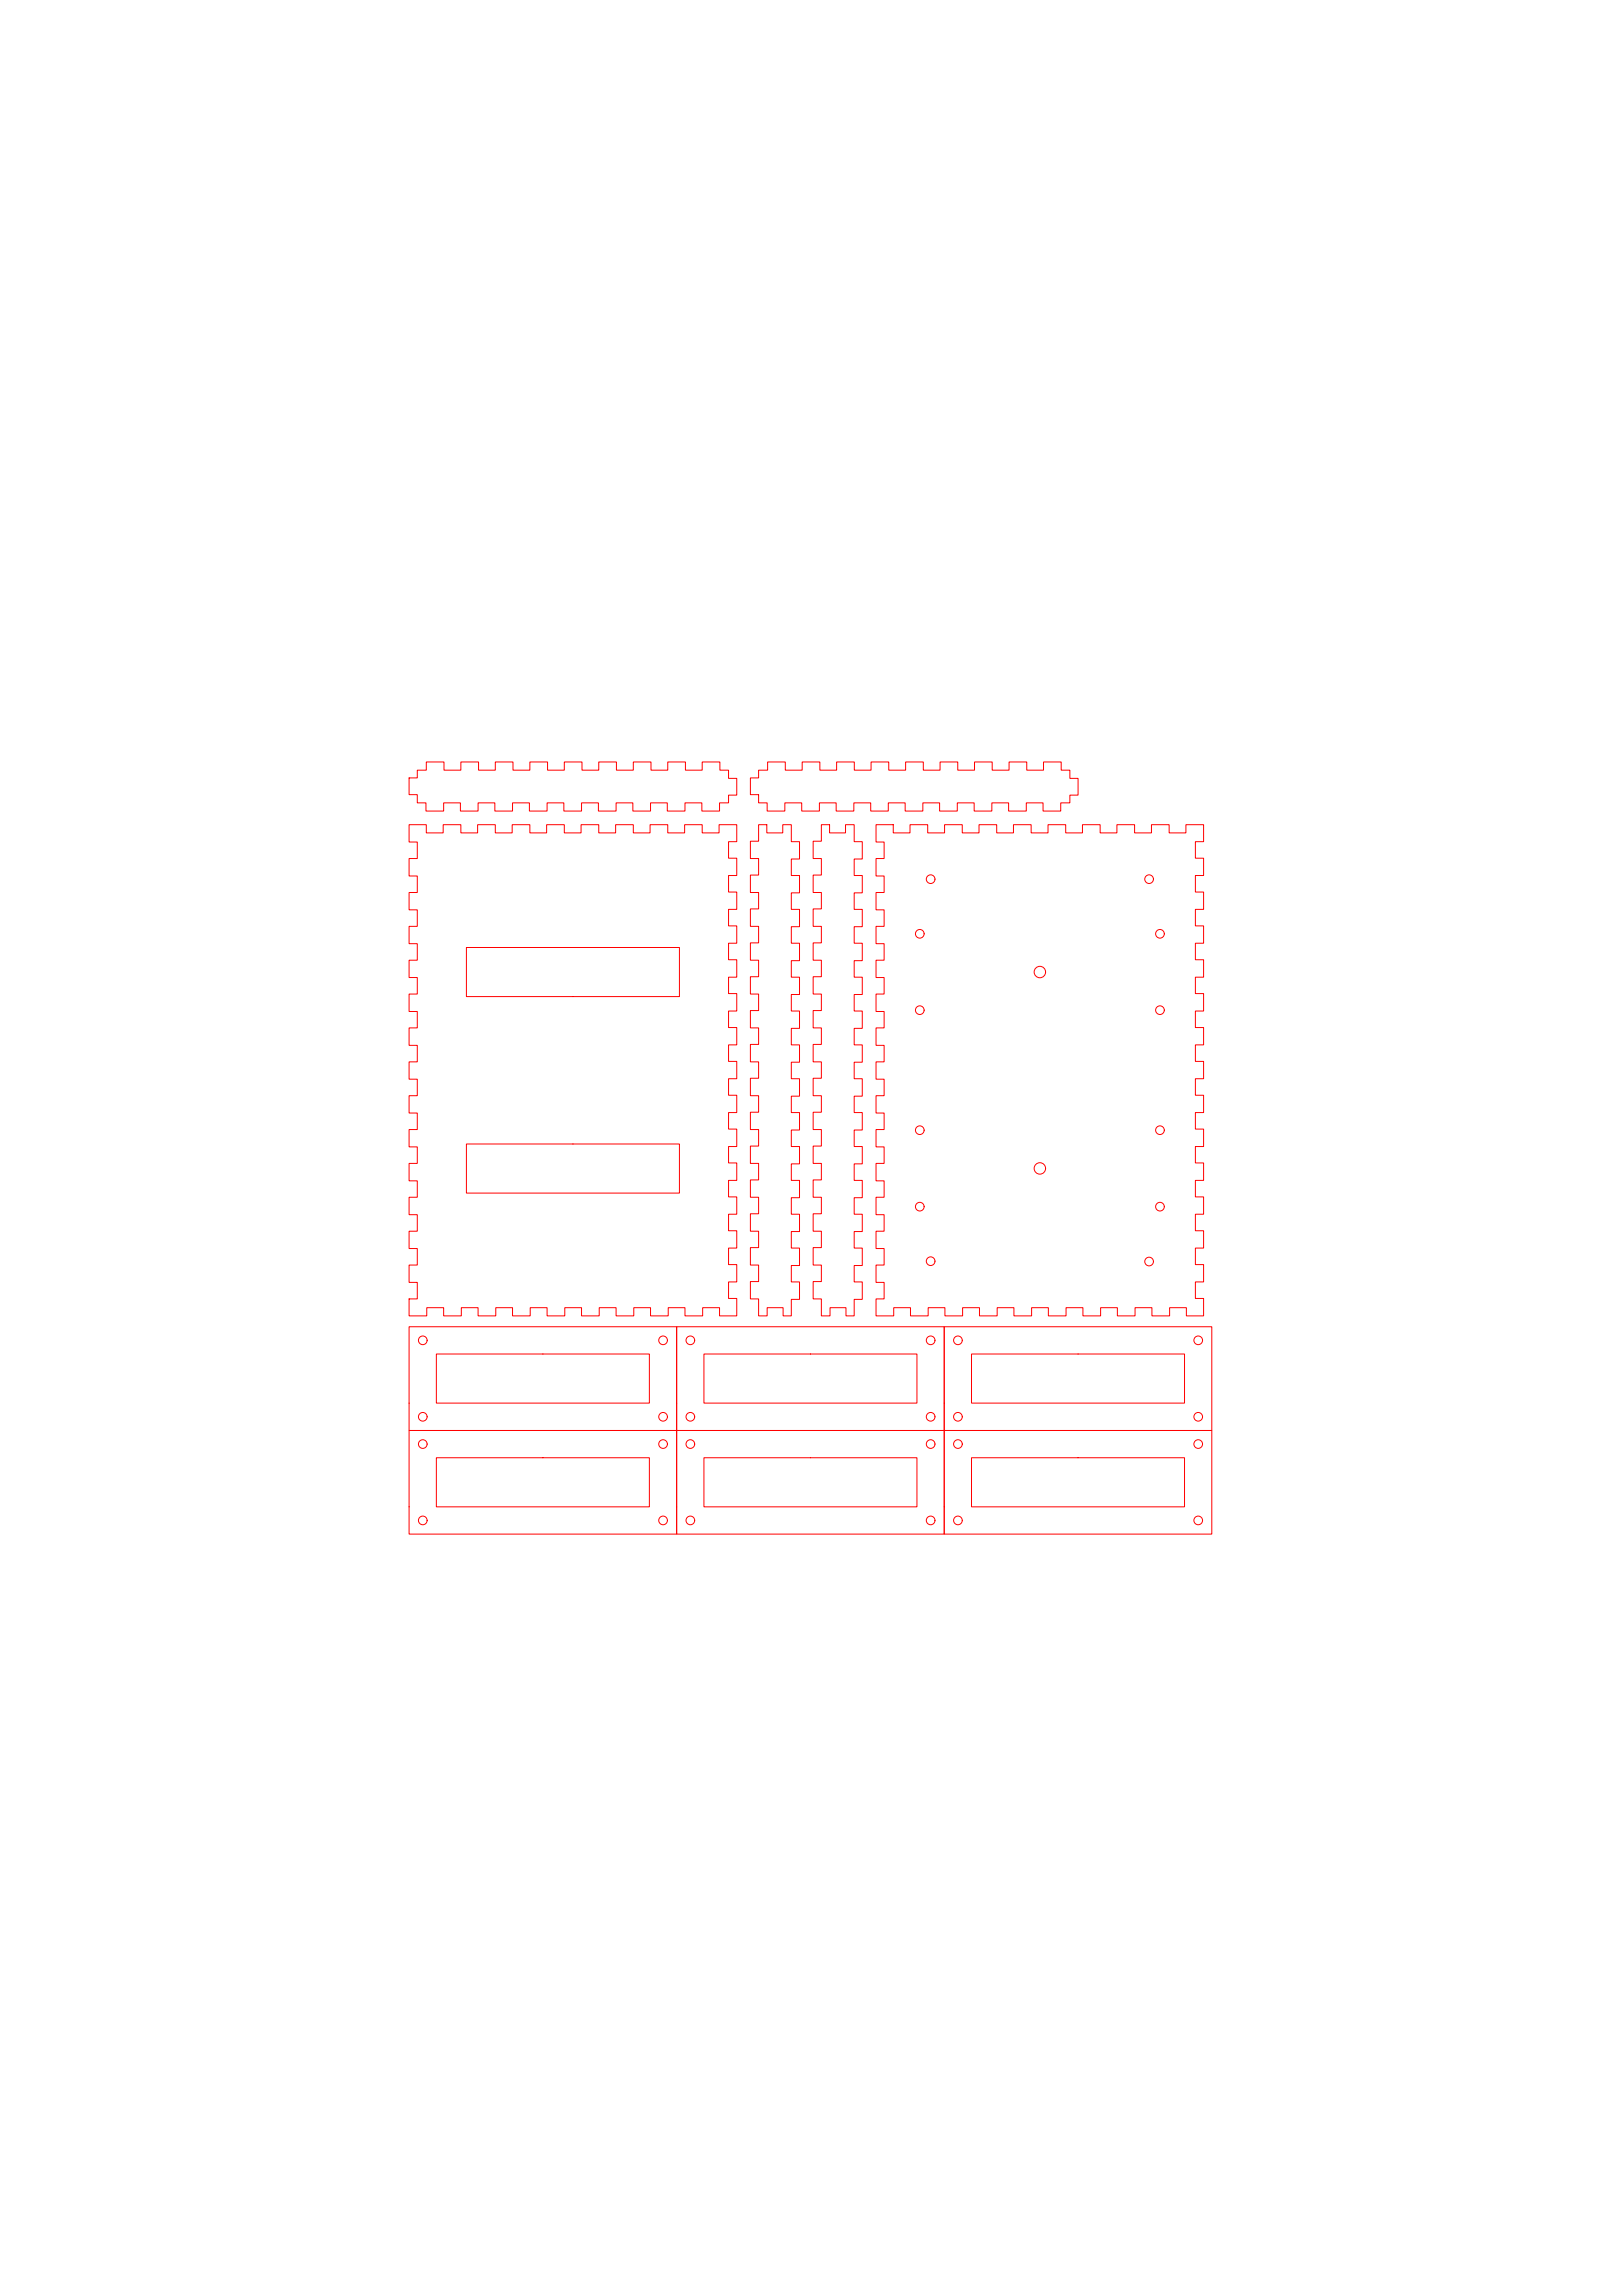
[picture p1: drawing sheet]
<svg xmlns="http://www.w3.org/2000/svg" width="594mm" height="841mm" viewBox="0 0 594 841" stroke-linecap="round" stroke-linejoin="round" font-family="sans-serif">
<!-- layer: 0 -->
<g fill="none" stroke="#f00" stroke-width=".37">
<path d="M149.8 285.1h3v-2.9h3.3v-3h6.5v3h6.2v-3h6.5v3h6.1v-3h6.5v3h6.2v-3h6.4v3h6.2v-3h6.5v3h6.1v-3h6.5v3h6.2v-3h6.4v3h6.2v-3h6.5v3h6.1v-3h6.5v3h3.1v3h3v6.2h-3v2.8h-3.3v3h-6.4v-3h-6.2v3h-6.5v-3h-6.1v3h-6.5v-3h-6.1v3h-6.5v-3h-6.2v3h-6.5v-3h-6.1v3h-6.5v-3h-6.2v3h-6.5v-3h-6.1v3h-6.5v-3h-6.1v3h-6.5v-3h-3.2v-3h-3zM274.8 285.1h3v-2.9h3.3v-3h6.5v3h6.2v-3h6.5v3h6.1v-3h6.5v3h6.1v-3h6.5v3h6.2v-3h6.5v3h6.1v-3h6.5v3h6.1v-3h6.5v3h6.2v-3h6.5v3h6.1v-3h6.5v3h3.2v3h3v6.2h-3v2.8h-3.4v3h-6.5v-3h-6.1v3h-6.5v-3h-6.1v3h-6.5v-3h-6.2v3h-6.5v-3h-6.1v3h-6.5v-3h-6.2v3h-6.4v-3h-6.2v3h-6.4v-3h-6.2v3h-6.5v-3h-6.1v3h-6.5v-3h-3.2v-3h-3zM149.8 302.2h6.3v3h6.2v-3h6.5v3h6.1v-3h6.5v3h6.2v-3h6.5v3h6.1v-3h6.5v3h6.1v-3h6.5v3h6.2v-3h6.5v3h6.1v-3h6.5v3h6.2v-3h6.4v3h6.2v-3h6.4v6.2h-3v6.1h3v6.3h-3v6.1h3v6.3h-3v6.1h3v6.4h-3v6h3v6.4h-3v6h3v6.4h-3v6.1h3v6.3h-3v6.1h3v6.3h-3v6.1h3v6.3h-3v6.1h3v6.4h-3v6h3v6.4h-3v6h3v6.4h-3v6h3v6.4h-3v6h3v6.4h-3v6h3v6.4h-6.3v-3h-6.1v3h-6.5v-3h-6.2v3h-6.4v-3h-6.2v3h-6.4v-3h-6.2v3h-6.5v-3h-6.1v3h-6.5v-3h-6.2v3h-6.5v-3h-6.1v3h-6.5v-3h-6.1v3h-6.5v-3h-6.2v3h-6.5v-6.2h3v-6.1h-3v-6.3h3v-6.1h-3v-6.3h3v-6.1h-3v-6.4h3v-6h-3v-6.4h3v-6h-3v-6.4h3v-6h-3v-6.4h3v-6h-3v-6.4h3v-6h-3v-6.4h3v-6h-3v-6.4h3v-6.1h-3v-6.3h3v-6.1h-3v-6.3h3v-6.1h-3v-6.3h3v-6.1h-3v-6.4h3v-6h-3zM277.8 302.2h3.1v3h5.8v-3h3.1v6.2h3v6.4h-3v6h3v6.4h-3v6h3v6.4h-3v6.1h3v6.3h-3v6.1h3v6.3h-3v6.1h3v6.4h-3v6h3v6.4h-3v6h3v6.4h-3v6h3v6.4h-3v6.1h3v6.3h-3v6.1h3v6.3h-3v6.1h3v6.3h-3v6.1h3v6.4h-3v6h3v6.4h-3v6h-3v-3h-5.8v3h-3.2v-6.2h-3v-6.4h3v-6h-3v-6.4h3v-6h-3v-6.4h3v-6.1h-3v-6.3h3v-6.1h-3v-6.3h3v-6.1h-3v-6.3h3v-6.1h-3v-6.4h3v-6h-3v-6.4h3v-6h-3v-6.4h3v-6h-3v-6.4h3v-6h-3v-6.4h3v-6h-3v-6.4h3v-6h-3v-6.4h3v-6.1h-3v-6.3h3zM300.8 302.2h3v3h5.9v-3h3.2v6.2h2.9v6.4h-2.9v6h2.9v6.4h-2.9v6h2.9v6.4h-2.9v6.1h2.9v6.3h-2.9v6.1h2.9v6.3h-2.9v6.1h2.9v6.4h-2.9v6h2.9v6.4h-2.9v6h2.9v6.4h-2.9v6h2.9v6.4h-2.9v6.1h2.9v6.3h-2.9v6.1h2.9v6.3h-2.9v6.1h2.9v6.3h-2.9v6.1h2.9v6.4h-2.9v6h2.9v6.4h-2.9v6h-3v-3h-5.9v3h-3.2v-6.2h-3v-6.4h3v-6h-3v-6.4h3v-6h-3v-6.4h3v-6.1h-3v-6.3h3v-6.1h-3v-6.3h3v-6.1h-3v-6.3h3v-6.1h-3v-6.4h3v-6h-3v-6.4h3v-6h-3v-6.4h3v-6h-3v-6.4h3v-6h-3v-6.4h3v-6h-3v-6.4h3v-6h-3v-6.4h3v-6.1h-3v-6.3h3zM320.9 302.2h6.3v3h6.1v-3h6.5v3h6.2v-3h6.4v3h6.2v-3h6.5v3h6.1v-3h6.5v3h6.2v-3h6.4v3h6.2v-3h6.4v3h6.2v-3h6.5v3h6.1v-3h6.5v3h6.2v-3h6.4v6.2h-3v6.1h3v6.3h-3v6.1h3v6.3h-3v6.1h3v6.4h-3v6h3v6.4h-3v6h3v6.4h-3v6.1h3v6.3h-3v6.1h3v6.3h-3v6.1h3v6.3h-3v6.1h3v6.4h-3v6h3v6.4h-3v6h3v6.4h-3v6h3v6.4h-3v6h3v6.4h-3v6h3v6.4h-6.3v-3h-6.1v3h-6.5v-3h-6.2v3h-6.4v-3h-6.2v3h-6.5v-3h-6.1v3h-6.5v-3h-6.2v3h-6.4v-3h-6.2v3h-6.5v-3h-6.1v3h-6.5v-3h-6.1v3h-6.5v-3h-6.2v3h-6.4v-6.2h2.9v-6.1h-2.9v-6.3h2.9v-6.1h-2.9v-6.3h2.9v-6.1h-2.9v-6.4h2.9v-6h-2.9v-6.4h2.9v-6h-2.9v-6.4h2.9v-6h-2.9v-6.4h2.9v-6h-2.9v-6.4h2.9v-6h-2.9v-6.4h2.9v-6h-2.9v-6.4h2.9v-6.1h-2.9v-6.3h2.9v-6.1h-2.9v-6.3h2.9v-6.1h-2.9v-6.3h2.9v-6.1h-2.9v-6.4h2.9v-6h-2.9zM170.8 347.2h78v18h-78zM170.8 419.2h78v18h-78zM149.8 486.2h98v38h-98zM159.8 496.2h78v18h-78zM247.8 486.2h98v38h-98zM257.8 496.2h78v18h-78z"/>
<path d="M345.8 486.2h98v38h-98zM355.8 496.2h78v18h-78zM149.8 524.2h98v38h-98zM159.8 534.2h78v18h-78zM247.8 524.2h98v38h-98zM257.8 534.2h78v18h-78zM345.8 524.2h98v38h-98zM355.8 534.2h78v18h-78z"/>
<circle cx="340.9" cy="322.2" r="1.59"/>
<circle cx="420.9" cy="322.2" r="1.59"/>
<circle cx="336.9" cy="342.2" r="1.59"/>
<circle cx="380.9" cy="356.2" r="2.1"/>
<circle cx="424.9" cy="342.2" r="1.59"/>
<circle cx="336.9" cy="370.2" r="1.59"/>
<circle cx="424.9" cy="370.2" r="1.59"/>
<circle cx="336.9" cy="414.2" r="1.59"/>
<circle cx="424.9" cy="414.2" r="1.59"/>
<circle cx="380.9" cy="428.2" r="2.1"/>
<circle cx="336.9" cy="442.2" r="1.59"/>
<circle cx="424.9" cy="442.2" r="1.59"/>
<circle cx="340.9" cy="462.2" r="1.59"/>
<circle cx="420.9" cy="462.3" r="1.59"/>
<circle cx="154.8" cy="491.2" r="1.59"/>
<circle cx="242.9" cy="491.2" r="1.59"/>
<circle cx="252.8" cy="491.2" r="1.59"/>
<circle cx="340.9" cy="491.2" r="1.59"/>
<circle cx="350.9" cy="491.2" r="1.59"/>
<circle cx="438.9" cy="491.2" r="1.59"/>
<circle cx="154.8" cy="519.2" r="1.59"/>
<circle cx="242.9" cy="519.2" r="1.59"/>
<circle cx="252.8" cy="519.2" r="1.59"/>
<circle cx="340.9" cy="519.2" r="1.59"/>
<circle cx="350.9" cy="519.2" r="1.59"/>
<circle cx="438.9" cy="519.2" r="1.59"/>
<circle cx="154.8" cy="529.2" r="1.59"/>
<circle cx="242.9" cy="529.2" r="1.59"/>
<circle cx="252.8" cy="529.2" r="1.59"/>
<circle cx="340.9" cy="529.2" r="1.59"/>
<circle cx="350.9" cy="529.2" r="1.59"/>
<circle cx="438.9" cy="529.2" r="1.59"/>
<circle cx="154.8" cy="557.2" r="1.59"/>
<circle cx="242.9" cy="557.2" r="1.59"/>
<circle cx="252.8" cy="557.2" r="1.59"/>
<circle cx="340.9" cy="557.2" r="1.59"/>
<circle cx="350.9" cy="557.2" r="1.59"/>
<circle cx="438.9" cy="557.2" r="1.59"/>
</g>
</svg>
